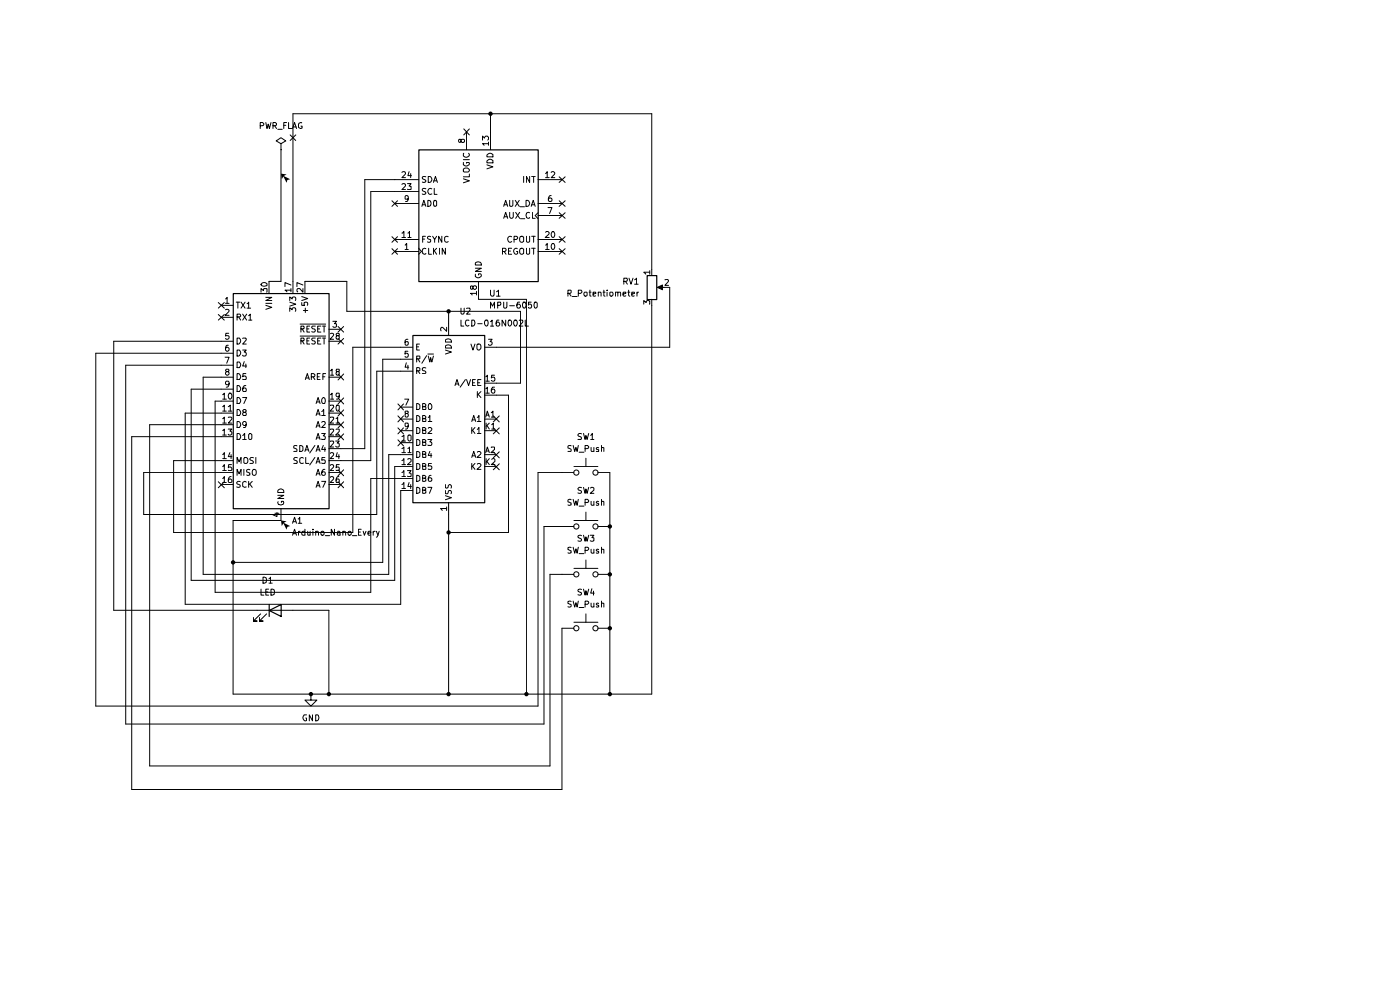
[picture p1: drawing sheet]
<svg xmlns="http://www.w3.org/2000/svg" width="297mm" height="210mm" viewBox="0 0 297 210" stroke-linecap="round" stroke-linejoin="round" font-family="sans-serif">
<path d="M88.9 31.8h25.3v27.9h-25.3zM137.3 58.5h2v5h-2zM49.5 62.3h20.3v45.6h-20.3zM87.6 71.2h15.2v35.4h-15.2zM57.1 129.5l2.5-1.3v2.6zM57.1 128.2v2.6" fill="none" stroke="#000" stroke-width=".25"/>
<g fill="none" stroke="#000" stroke-width=".21">
<path d="M55.2 26.7l.7-.1 .1-.4-.3-.2h-.5v1.3M56.4 26l.2 1.3 .3-1 .2 1 .4-1.3M57.9 26.7l.7-.1 .1-.4-.3-.2h-.5v1.3M58.3 26.7l.4 .6M58.9 27.4h1M59.6 30.5l1-.6-1-.7-1 .7 1 .6v1.2M59.6 31.7h.1M59.6 31.7v28h-2.5v2.5M60.2 26.6h.4M60.8 26h-.6v1.3M61.2 26v1.3h.7M61.6 28.6l1.1 1.2"/>
<path d="M62.1 27.3l.4-1.3 .4 1.3M62.2 26.9h.6M62.7 28.6l-1.1 1.2M64 26.1l-.2-.1-.5 .3 .1 .8 .4 .2 .3-.1v-.4h-.3M85.3 39.1l.5-.2 .2 .3-.1 .3-.6 .7h.7M85.3 36.6l.5-.2 .2 .3-.1 .3-.6 .7h.7M86.4 38.9h.8l-.4 .6h.4v.6h-.8M86.8 36.4l-.3 .9h.8M87.1 36.8v.9M88.8 38.1h-11.4v57.1h-7.6M90.3 37.5a.48 .48 0 0 0-.7 .2l.1 .2 .6 .5-.2 .3-.5-.1M90.8 37.4a.65 .65 0 0 1 .8 .7 .65 .65 0 0 1-.8 .6z"/>
<path d="M91.9 38.7l.5-1.3 .4 1.3M92 38.4h.6M92.1 40v1.2h.6M97.8 29.7l.2-.2h.4l.2 .2-.1 .4a.53 .53 0 0 1-.6 0 .53 .53 0 0 1-.2-.6h-.3l-.1 .5 .2 .2 .3-.2M98.3 37.9l1.3 .5-1.3 .4M98.3 35.9a.8 .8 0 0 1 1.3 .1v.2l-.3 .3h-.8l-.2-.2zM98.3 34.5v.5a.66 .66 0 0 0 .8 .2 .66 .66 0 0 0 .4-.7h-.5v.1M98.3 33.9h1.3M98.4 32.5l-.1 .6a.66 .66 0 0 0 .8 .2 .66 .66 0 0 0 .4-.7l-.1-.1M98.4 27.3l1.2 1.3M99 27.9v3.8M99.6 36.9v.6h-1.3"/>
<path d="M99.6 27.3l-1.2 1.3M102.4 29.7v-.8l.4 .4 .2-.4h.4l.2 .2v.4l-.1 .2M103.3 35l1.3 .4-1.3 .4M103.4 34l.5-.2 .4 .1 .3 .1v.5h-1.3zM103.4 32.8l.5-.3 .4 .1 .3 .2v.5h-1.3zM103.6 30.5h-1.2l.3 .3M103.6 30.1v.7M104.1 24.1v7.6M111.1 37.4v1.3M112.4 37.4v1.3l-.7-1.3v1.3M112.8 37.4h.7M113.2 37.4v1.3"/>
<path d="M114.1 38.1h5.1M115.7 36.8l.4-.4v1.3M115.7 37.7h.8M116.9 36.6l.2-.2h.3l.3 .3-.1 .3-.7 .7h.8M118.6 37.5l1.3 1.2M119.9 37.5l-1.3 1.2M83.1 42.6l1.2 1.2M83.1 50.2l1.2 1.2M83.1 52.7l1.2 1.2M83.7 53.3h5.1M83.7 50.8h5.1M83.7 43.2h5.1"/>
<path d="M84.3 42.6l-1.2 1.2M84.3 50.2l-1.2 1.2M84.3 52.7l-1.2 1.2M85.3 49.4l.4-.3v1.3M85.3 50.4h.7M85.9 52l.4-.4v1.3M85.9 52.9h.7M86.5 49.4l.4-.3v1.3M86.5 50.4h.7M86.6 42.1l-.1 .1h-.5l-.1-.5 .5-.2 .2 .2-.2 1-.4 .1M88.8 40.6h-10.1v57.1h-8.9M88.8 52.7l.6 .6-.6 .6"/>
<path d="M89.5 43.8l.4-1.3 .4 1.3M89.6 43.4h.6M89.7 50.7h.4M90.3 50.1h-.6v1.3M90.3 52.7a.58 .58 0 0 0-.7 .6 .58 .58 0 0 0 .7 .5M90.3 40a.48 .48 0 0 0-.7 .2l.1 .3 .6 .4-.2 .3-.5-.1M90.8 42.5a.64 .64 0 0 1 .7 .6 .64 .64 0 0 1-.7 .7zM90.9 52.7v1.2h.6M91.4 50.2l-.5-.1-.2 .3 .1 .2 .6 .3v.3l-.2 .2-.5-.1M91.6 40h-.2a.64 .64 0 0 0-.7 .6 .64 .64 0 0 0 .7 .6l.2-.1M91.8 50.1l.4 .7 .4-.7M91.9 52.7v1.2"/>
<path d="M92 42.6l.4-.1 .2 .3v.7l-.2 .3-.4-.1zM92.1 53.2l.5 .7M92.2 50.8v.6M92.6 52.7l-.7 .6M93.2 52.7v1.2M93.7 50.1v1.3l-.7-1.3v1.3M94.5 52.7v1.2l-.7-1.2v1.2M95.1 50.2h-.1a.46 .46 0 0 0-.7 .2l.1 .8 .3 .2 .4-.2M100.8 58.2v.5a.66 .66 0 0 0 .8 .2 .66 .66 0 0 0 .4-.7l-.5-.1v.2M100.8 56.9h1.3l-1.3 .7h1.3M100.8 55.8a.72 .72 0 0 1 .8-.2 .72 .72 0 0 1 .5 .6h-1.3zM101.5 59.7v3.8h10.2v83.7"/>
<path d="M106.6 53.3h.7v-.6h-.7v1.2M106.8 43.8l.5-1.3 .4 1.3M106.8 46.3l.5-1.3 .4 1.3M106.9 53.3l.5 .6M106.9 43.4h.6M107 46h.6M107.9 53.3h.4M108.1 42.5v1.2l.2 .1 .4-.1 .1-.2v-1M108.1 45v1.1l.3 .2h.2l.3-.2v-1.1M108.5 52.7h-.6v1.2h.6M108.5 50.2a.59 .59 0 0 0-.8 .5 .59 .59 0 0 0 .8 .6v-.1M109.1 50.8h.5l.2-.3-.1-.3-.6-.1v1.3"/>
<path d="M109.3 42.5l.9 1.3M109.4 45l.8 1.3M109.7 52.7a.58 .58 0 0 0-.7 .6 .58 .58 0 0 0 .7 .5l.1-.5h-.2M110.2 42.5l-.9 1.3M110.2 45l-.8 1.3M110.3 52.8l.3-.1 .5 .1v1l-.3 .1a.46 .46 0 0 1-.6-.4zM110.3 50.3l.3-.2 .5 .2v.9l-.3 .2a.46 .46 0 0 1-.6-.4zM110.3 43.9h1M110.4 46.4h.9M111.6 42.5a.65 .65 0 0 1 .8 .6 .65 .65 0 0 1-.8 .7zM111.7 52.7v1.1l.2 .1 .5-.1v-1.1M111.7 50.1v1.1l.2 .2 .5-.2v-1.1"/>
<path d="M112.4 45.1l-.3-.1a.65 .65 0 0 0-.5 .7 .65 .65 0 0 0 .5 .6l.3-.2M112.7 43.8l.4-1.3 .4 1.3M112.8 52.7h.7M112.8 50.1h.7M112.8 43.4h.6M112.9 45v1.3h.6M113.2 50.1v1.3M113.2 52.7v1.2M114.1 53.3h5.1M114.1 50.8h5.1M114.1 43.2h5.1M114.1 45.7h5.1"/>
<path d="M114.1 45.1l-.6 .6 .6 .7M115.7 52l.4-.4v1.3M115.7 49.3l.2-.2h.3l.3 .3-.1 .3-.7 .7h.8M115.7 52.9h.8M116.2 44h.9l-.5 1.3M116.9 41.5a.72 .72 0 0 0-.6 .5 .72 .72 0 0 0 .3 .8l.4-.1a.42 .42 0 0 0 0-.6 .42 .42 0 0 0-.6 0l-.1 .1M117.1 51.7a.61 .61 0 0 1 .7 .5 .61 .61 0 0 1-.5 .7l-.2-.1-.2-.4zM117.1 49.2a.6 .6 0 0 1 .7 .5 .6 .6 0 0 1-.5 .7l-.4-.5zM118.6 52.7l1.3 1.2M118.6 50.2l1.3 1.2M118.6 45.1l1.3 1.2M118.6 42.6l1.3 1.2"/>
<path d="M119.9 52.7l-1.3 1.2M119.9 50.2l-1.3 1.2M119.9 45.1l-1.3 1.2M119.9 42.6l-1.3 1.2M132.3 59.7l.7-.1v-.6h-.7v1.3M132.7 59.7l.4 .6M133.4 59l.5 1.3 .4-1.3M134.6 59.4l.4-.4v1.3M137.8 57.7h-1.2l.4 .5M137.8 57.4v.8M138.3 58.4v-34.3h-76.2v38.1M141.1 59.4l.5-.1 .2 .2-.7 1h.7"/>
<path d="M46.3 64.2l1.3 1.2M46.3 66.7l1.3 1.2M46.9 64.8h2.5M46.9 67.3h2.5M47.6 64.2l-1.3 1.2M47.6 66.7l-1.3 1.2M47.8 75.8h.8l-.5 1.2M47.8 63.4l.4-.3v1.2M47.8 65.7l.5-.1 .3 .4-.8 .9h.8M47.8 64.3h.8M48.1 78.8l-.3-.2 .1-.2 .5-.1 .2 .3-.1 .1-.4 .1-.3 .3v.2l.3 .3h.2l.3-.3v-.2l-.3-.3M48.4 73.2l-.4 .1a.92 .92 0 0 0 .1 1.2h.2l.3-.2v-.4l-.3-.2h-.2l-.3 .2"/>
<path d="M48.5 70.7h-.6l-.1 .6 .6-.1 .2 .2v.3l-.3 .3h-.3l-.2-.2M49.4 74.9h-29.1v74.9h93.8v-49.6h7.7M49.4 72.4h-25.3v57.1h45.7v17.7M49.4 77.5h-22.7v76.1h88.7v-41.9h6.4M50.1 64.1h.8M50.3 67.2h.6l.2-.1-.1-.4-.7-.1v1.3M50.3 71.7h.5a.72 .72 0 0 1 .2 .8 .72 .72 0 0 1-.7 .5zM50.3 74.3h.5a.72 .72 0 0 1 .2 .8 .72 .72 0 0 1-.7 .4zM50.3 76.8h.5l.2 .2 .1 .5-.3 .5h-.5zM50.3 79.2a.71 .71 0 0 1 .7 .5 .71 .71 0 0 1-.2 .8h-.5zM50.5 64.1v1.3M50.6 67.2l.5 .7"/>
<path d="M51.1 64.1l.9 1.3M51.5 71.8l.7-.1v.2v.3l-.7 .8h.7M51.5 74.3h.7l-.4 .4 .4 .2v.5l-.6 .1-.1-.1M51.5 66.6l.8 1.3M51.8 76.7l-.3 .9h.8M52 64.1l-.9 1.3M52.2 79.2h-.6l-.1 .7 .2-.1h.5v.7l-.7-.1M52.2 77.2v.8M52.3 66.6l-.8 1.3M52.4 64.4l.3-.3v1.3M52.4 65.4h.8M52.7 67l.4-.4v1.3"/>
<path d="M52.7 67.9h.7M55.4 62v-.8l.5 .4 .1-.4h.6v.8M55.6 60a.64 .64 0 0 1 1 .5 .82 .82 0 0 1-1.2-.2zM56.4 64.8l1.3 .4-1.3 .4M56.4 63.1h1.3l-1.3 .7h1.3M56.4 64.3h1.3M61.5 66v-.7l.5 .4 .1-.3h.6v.6M61.5 64.1l1.2 .4-1.2 .4M61.5 63.8v-.8l.5 .4v-.3h.7v.7M61.7 61.6h-1.2l.4 .3M61.7 60.5l-1.2-.6v.9M61.7 61.2v.7"/>
<path d="M63.7 71.3h5.4M63.7 68.7h5.4M63.8 72.3h.6v-.6h-.6v1.3M63.8 69.8h.6v-.6h-.6v1.2M64 64.2v.6h.6l-.1-.6 .3-.1 .4 .1v.6M64 62.9l1.3 .4-1.3 .5M64.1 72.3l.4 .7M64.1 69.8l.4 .6M64.3 61.2v.8l-.7-.8-.5 .1-.1 .4 .2 .2M64.3 60.5l-1.3-.6v.9M64.3 65.9h1M64.7 62.2v-2.5h8.9v6.3h36.8v15.3h-7.6"/>
<path d="M64.8 65.4v.9M65.1 72.3h.4M65.1 69.8h.4M65.7 71.7h-.6v1.3h.6M65.7 69.2h-.6v1.2h.6M66 79.9h.6l.2-.4-.3-.3h-.5v1.3M66.4 79.9l.4 .6M66.9 71.7h-.6l-.2 .2 .3 .4 .4 .1v.5h-.7M66.9 69.2h-.6l-.2 .1 .3 .5h.4v.6h-.7M67.3 79.9h.4M67.4 72.3h.4M67.4 69.8h.4"/>
<path d="M67.9 79.2h-.6v1.3h.6M68.1 71.7h-.7v1.3h.7M68.1 69.2h-.7v1.2h.7M68.4 71.7h.7M68.4 69.2h.7M68.5 79.9h.4M68.7 69.2v1.2M68.7 71.7v1.3M69.1 79.2h-.6v1.3M69.8 72.4h2.5M69.8 69.8h2.5M70.1 78.7l.3-.4v1.3"/>
<path d="M70.1 70.8l.4-.1 .3 .3-.8 1h.8M70.1 79.6h.7M70.6 68.2h.8l-.4 .5h.4v.6l-.3 .1h-.3l-.2-.1M71.5 78.8l-.2-.2 .1-.3h.5v.4a.51 .51 0 0 0-.5 .3 .51 .51 0 0 0 0 .5l.4 .1 .2-.2v-.4l-.2-.2M71.5 71.2h-.1v-.4h.6v.3l-.5 .1-.2 .3v.2l.2 .3 .5-.2v-.4l-.2-.2M71.7 69.3l1.2 1.1M71.7 71.8l1.2 1.2M71.7 79.3l1.2 1.3M72.9 69.3l-1.2 1.1M72.9 71.8l-1.2 1.2M72.9 79.3l-1.2 1.3M86.2 77l-.3 .9h.8"/>
<path d="M86.5 74.5h-.6v.6l.2-.2 .4 .1v.7l-.4 .1-.2-.2M86.5 72l-.6 .2v.9l.2 .1h.4v-.7h-.5l-.1 .1M86.5 77.5v.8M87.5 73.7h-12.7v39.2h-38v-15.2h12.6M87.5 78.7h-7.6v30.4h-49.4v-8.9h18.9M87.5 76.2h-6.3v43.1h-31.8M88.4 78.7h.6l.1-.6-.7-.1v1.2M88.4 76.1h.6l.1-.5-.7-.1v1.3M88.4 73.6h.4M88.6 78.7l.5 .5M88.6 76.1l.5 .7M89 73h-.6v1.3h.6"/>
<path d="M90.3 78.1h-.6v.5l.4 .1 .2 .4-.1 .1h-.6M90.5 75.4l-1 1.6M90.8 75.1h1.1M90.8 75.5l.4 1.3 .2-.9 .2 .9 .3-1.3M94.5 74.3l1.3 .4-1.3 .4M94.7 73.2a.72 .72 0 0 1 1.1 .6h-1.3v-.4zM94.7 72a.72 .72 0 0 1 1.1 .6h-1.3v-.5zM94.7 69.4v.9l-.9-.9-.3 .3 .1 .5M95.2 66v5.1M97.8 67.9v1.3h.6M97.8 65.4v1.1l.2 .1h.2l.3-.2v-1M99 65.4h.7v.2l-.7 1h.7"/>
<path d="M99.5 68l-.1-.1a.65 .65 0 0 0-.7 .5 .65 .65 0 0 0 .4 .8l.4-.2M99.9 73l.4 1.3 .5-1.3M100.1 67.9a.65 .65 0 0 1 .7 .5 .65 .65 0 0 1-.5 .8h-.2zM100.3 60.9l.3-.3h.2l.3 .3v.2l-.3 .3h-.2l-.3-.3-.1-.4h-.4l.1 .6 .2 .1 .2-.3M101.1 62.2h-1.3l.4 .4M101.1 61.8v.8M101.2 73.2l.1-.2h.5a.8 .8 0 0 1-.1 1.3h-.3l-.2-.3zM101.3 68.7h1M102.9 68.1l.1-.2h.4a.82 .82 0 0 1-.3 1.3 .85 .85 0 0 1-.2-1.1zM103 79.9l.4-.3v1.3M103.6 72h.8l-.4 .5 .4 .1v.4l-.3 .2h-.3l-.2-.1M104.1 65.4v-1.3l.4 .8 .4-.8v1.3"/>
<path d="M104.1 68.2l.3-.3v1.3M104.1 61.6v1l.2 .2h.3l.2-.2v-1M104.1 69.2h.6M104.9 79.6h-.6l-.1 .6 .3-.2 .4 .1v.7l-.4 .1-.3-.2M105.3 61.9l.4-.3v1.2M105.3 62.8h.8M105.6 64.8l.6-.1v-.6h-.6v1.3M105.8 67.9l-.4 .1-.2 .9 .3 .3h.2l.3-.3v-.3l-.3-.3h-.2l-.3 .3M106.8 64.1v1.1l.2 .2h.3l.2-.3v-1M107.3 67.9v1.3l-.8-1.3v1.3M107.9 68v-.1a.65 .65 0 0 1 .7 .6 .65 .65 0 0 1-.5 .7l-.2-.2-.1-.3zM108.1 64.9h1"/>
<path d="M109.1 67.9h.5a.82 .82 0 0 1-.3 1.3 .89 .89 0 0 1-.2-1.3zM110.2 68l.6-.1 .1 .2-.1 .3-.6 .8h.7M110.2 64.1l-.4 .1-.2 .9 .3 .3h.3l.2-.3v-.3l-.2-.3h-.3l-.3 .3M111 64.1h.4a.76 .76 0 0 1-.2 1.3l-.2-.2a.87 .87 0 0 1 0-1.1zM111.4 67.9v1.3h.7M112.7 64.1h-.6v.6l.4-.2 .3 .3-.1 .5-.4 .1-.2-.2M113.4 64.2l.4-.1 .2 .2v.8l-.3 .3-.3-.2zM120.5 62.2h.5l.2-.1v-.5h-.7v1.2M120.7 62.2l.5 .6M121.4 62.9h1M122.7 62.2h.5l.2-.2v-.4h-.7v1.2M124 62.1h.5v.6l-.4 .1-.2-.2z"/>
<path d="M125 62h.4M125.1 61.6v1.1l.3 .1M125.8 62.4l.6-.2-.1-.2h-.5v.7h.5M126.9 62.1l.5-.1 .1 .8M126.9 62v.8M127.9 62h.5M128.1 61.6v1.1l.3 .1M128.8 61.6h.1M128.8 62v.8M129.5 62h.4l.1 .2v.4l-.2 .2-.4-.1zM130.6 62.1l.5-.1v.8M130.6 62v.8"/>
<path d="M131.1 62.1v-.1h.5l.1 .8M132.2 62.4l.6-.2v-.2h-.6v.1v.6l.1 .1 .5-.1M133.2 62h.4M133.3 61.6v1.1l.3 .1M134 62.4l.6-.2-.1-.2h-.5v.7h.5M134.6 60.3h.8M135.1 62v.8M135.5 62l-.4 .2M136.6 64.5v-.7l.5 .4 .2-.4h.5v.7M138.3 63.5v83.7h-88.9v-36.8h10.2v-2.5M139.4 61l1.1-.5v1zM139.8 61h2.3v12.7h-39.3"/>
<path d="M47.2 83.7l.4-.3v1.3M47.2 86.3l.4-.4v1.3M47.2 88.8l.4-.3v1.2M47.2 91.4l.4-.4v1.3M47.2 96.4l.4-.4v1.3M47.2 99l.4-.4v1.2M47.2 84.7h.8M47.2 87.2h.8M47.2 89.7h.8M47.2 92.3h.8M47.2 97.3h.8M47.2 99.8h.8"/>
<path d="M48.4 86.3l.5-.4v1.3M48.4 88.6l.6-.1 .2 .1-.1 .4-.7 .7h.8M48.4 91h.8l-.4 .4 .4 .3v.3l-.3 .3h-.3l-.2-.2M48.4 87.2h.8M48.6 83.4h.4a.76 .76 0 0 1-.2 1.3l-.2-.2a.87 .87 0 0 1 0-1.1zM48.6 81.4l-.1 .1a.42 .42 0 0 1-.6-.1 .42 .42 0 0 1 .1-.5h.4a.76 .76 0 0 1-.4 1.2M48.8 96l-.4 .9h.8M49 96.4v.9M49.1 98.6h-.6l-.1 .6 .2-.1h.3l.3 .2v.4l-.2 .1-.6-.1M49.4 85.1h-3.8v40.5h33.1v-24.1h8.8M49.4 87.6h-10.1v40.6h45.7v-24.1h2.5M49.4 90.1h-17.7v72.4h85v-40.7h5.1"/>
<path d="M49.4 92.6h-21.5v74.9h91.3v-34.2h2.6M49.4 80h-6.3v41.8h39.4v-25.4h5M49.4 82.5h-8.8v40.6h43.1v-24.1h3.8M50.3 84.3a.71 .71 0 0 1 .7 .5 .71 .71 0 0 1-.2 .8h-.5zM50.3 86.9a.71 .71 0 0 1 .7 .4 .71 .71 0 0 1-.2 .8h-.5zM50.3 89.4a.71 .71 0 0 1 .7 .5 .71 .71 0 0 1-.2 .8h-.5zM50.3 91.9a.71 .71 0 0 1 .7 .5 .71 .71 0 0 1-.2 .8h-.5zM50.3 98.3v-1.3l.4 1 .4-1v1.3M50.3 81.8a.71 .71 0 0 1 .7 .4 .71 .71 0 0 1-.2 .9h-.5zM51.5 84.3h.8l-.6 1.3M51.5 92.4l.4-.5v1.3M51.5 93.2h.7"/>
<path d="M51.7 87.5l-.2-.4 .2-.2 .5 .1v.4l-.5 .1-.2 .2 .1 .4h.6v-.4l-.2-.2M51.7 97.2l.3-.2 .3 .1a.74 .74 0 0 1 0 1.2h-.4l-.2-.2zM51.7 99.6v1.2M52.2 81.8l-.5 .1-.2 .5v.5l.1 .2h.6v-.7l-.5-.1-.2 .2M52.2 90l-.2 .3h-.3l-.2-.3v-.3l.2-.3h.3l.2 .3-.1 .9-.5 .1M53 91.9l.4 .3v.8l-.1 .2h-.4l-.2-.2v-.8zM53 99.7l-.4-.1-.3 .1 .1 .5 .6 .1v.5h-.7M53.6 99.7l.2-.1 .5 .1 .1 .7-.4 .4-.4-.1zM53.8 97.1l-.5-.1-.3 .3 .2 .3 .6 .4-.2 .3h-.6M54.3 97v1.3M63 94.6l-.4-.1-.3 .2v.3l.6 .2 .1 .5-.7 .1M63.1 97.1l-.5-.1-.3 .3 .2 .3a.47 .47 0 0 1 .4 .2 .47 .47 0 0 1 .1 .5h-.7"/>
<path d="M63.6 94.5l.6 .2 .1 .1v.7l-.3 .3h-.4zM64.3 97.2l-.3-.2-.4 .4v.6l.2 .3 .5-.1M64.7 95.8l.4-1.3 .4 1.3M64.8 80.5l.4-1.3 .4 1.3M64.8 95.4h.6M64.9 97v1.3h.6M64.9 80.2h.6M66.8 94.5l-1.1 1.6M66.8 97l-1.1 1.6M67.1 85.6l.4-1.3 .4 1.3M67.1 88.1l.4-1.2 .4 1.2M67.1 90.7l.4-1.3 .4 1.3"/>
<path d="M67.1 93.2l.4-1.3 .4 1.3M67.1 95.8l.4-1.3 .4 1.3M67.1 98.3l.4-1.3 .4 1.3M67.2 85.3h.6M67.2 87.8h.6M67.2 90.3h.6M67.2 92.9h.6M67.2 95.4h.6M67.2 98h.6M68.2 87.3l.5-.4v1.2M68.2 89.6l.5-.2 .3 .3-.1 .3-.7 .7h.8M68.2 91.9h.8l-.4 .6 .4 .2-.1 .5-.7-.1"/>
<path d="M68.2 88.1h.8M68.6 84.3a.76 .76 0 0 1 .2 1.3h-.3a.8 .8 0 0 1 .1-1.3zM68.6 94.5l-.4 .8h.9M68.9 97h-.6l-.1 .6a.48 .48 0 0 1 .7 0 .48 .48 0 0 1 0 .7l-.7-.1M68.9 99.6a.71 .71 0 0 0-.6 .5 .71 .71 0 0 0 .2 .7h.4l.1-.5-.3-.2h-.2l-.3 .2M68.9 94.9v.9M69.8 85.1h2.5M69.8 87.6h2.5M69.8 90.1h2.5M69.8 92.6h2.5M69.8 80h2.5M70.1 83.7l.3-.3v1.3"/>
<path d="M70.1 86l.6-.1 .1 .4-.8 .9h.8M70.1 88.6l.6-.1 .1 .3-.8 .9h.8M70.1 91.1l.6-.1 .1 .4-.8 .9h.8M70.1 93.6h.6l.1 .3-.8 .9h.8M70.1 96.2l.4-.2 .3 .4-.8 .9h.8M70.1 98.7l.4-.1 .3 .4-.8 .8h.8M70.1 84.7h.7M71.2 93.6h.8l-.5 .4 .5 .1v.6l-.2 .1h-.4l-.2-.1M71.3 88.8l.3-.3v1.2M71.3 91.1l.6-.1 .1 .5-.8 .8h.8M71.3 89.7h.7M71.4 86l.4-.1 .2 .2v.9l-.3 .2-.3-.2z"/>
<path d="M71.5 96l-.2 .9h.8M71.7 84.4l1.2 1.3M71.7 87l1.2 1.2M71.7 89.5l1.2 1.3M71.7 92l1.2 1.3M71.7 99.7l1.2 1.2M71.9 96.4v.9M72 83.9l-.2 .3-.4-.1v-.7l.6 .1v.8l-.2 .3-.4 .1M72 98.6h-.6l-.1 .6 .2-.1h.3l.2 .1v.5h-.7M72.9 84.4l-1.2 1.3M72.9 87l-1.2 1.2M72.9 89.5l-1.2 1.3"/>
<path d="M72.9 92l-1.2 1.3M72.9 99.7l-1.2 1.2M84.4 85.7l1.2 1.3M84.4 88.2l1.2 1.3M84.4 90.8l1.2 1.2M84.4 93.3l1.2 1.3M85 93.9h2.5M85 86.4h2.5M85 88.9h2.5M85 91.4h2.5M85.3 92.6l.4-.3v1.3M85.3 95.2l.4-.4v1.2"/>
<path d="M85.3 97.7l.4-.4v1.3M85.3 93.6h.7M85.3 96h.7M85.3 98.6h.7M85.6 85.7l-1.2 1.3M85.6 88.2l-1.2 1.3M85.6 90.8l-1.2 1.2M85.6 93.3l-1.2 1.3M85.9 84.7h.8l-.6 1.2M86.1 87.7l-.2-.1v-.3l.6-.1v.4l-.6 .2v.5l.2 .2h.3l.2-.3v-.2l-.2-.3M86.4 99.8h.8l-.4 .5 .4 .2v.5h-.8M86.5 95.2l.4-.4v1.2"/>
<path d="M86.5 97.5l.2-.2 .4 .1 .1 .5-.8 .7h.8M86.5 96h.7M86.6 90.3l-.2 .2h-.3l-.2-.2v-.5l.6-.1 .1 .7a.58 .58 0 0 1-.6 .6M86.7 92.3h.3l.2 .2v.8l-.2 .3-.5-.3v-.8zM88.4 93.2h.2l.5 .4v.6l-.3 .3h-.4zM88.4 95.8h.2l.5 .3v.7l-.3 .2h-.4zM88.4 98.3h.2l.5 .3v.7l-.3 .3h-.4zM88.4 85.6h.2l.5 .3v.7l-.3 .3h-.4zM88.4 88.1h.2l.5 .4v.7l-.3 .2h-.4zM88.4 90.7h.2l.5 .3v.7l-.3 .2h-.4zM89.7 93.8h.5l.1-.3-.2-.3h-.4v1.3h.6v-.5l-.2-.2M89.7 96.4h.5l.1-.4-.2-.2h-.4v1.2h.6v-.5l-.2-.1"/>
<path d="M89.7 98.9h.5l.1-.3-.2-.3h-.4v1.3h.6v-.5l-.2-.2M89.7 86.3h.4l.2-.3-.2-.4h-.4v1.3l.6-.1v-.4l-.2-.1M89.7 88.8h.4l.2-.2-.2-.5h-.4v1.3l.6-.1v-.4l-.2-.1M89.7 91.3h.5l.1-.4-.2-.2h-.4v1.2h.6v-.5l-.2-.1M90.8 93.2h.8l-.4 .5 .3 .1v.6h-.7M90.8 88.6l.4-.5v1.3M90.8 90.8l.2-.1h.4l.2 .4-.8 .8h.8M90.8 89.4h.8M90.9 85.8l.3-.2a.75 .75 0 0 1 .2 1.3l-.5-.1zM91.2 95.8l-.4 .8h.8M91.4 96.2v.8M91.5 98.3h-.6l-.1 .6h.7v.6h-.7"/>
<path d="M96.5 81.8l.4-1.3 .5 1.3M96.7 81.4h.6M98.7 80.5l-1.1 1.6M99 80.5l.4 1.3 .4-1.3M100.1 89.4l.4-1.3 .4 1.3M100.1 97l.4-1.2 .4 1.2M100.1 90.7v1.2M100.1 98.3v1.3M100.2 89.1h.6M100.2 96.7h.6M100.2 81.2h.5M100.2 91.3l.6 .6"/>
<path d="M100.2 98.9l.6 .7M100.8 90.7l-.7 .7M100.8 98.3l-.7 .8M100.8 80.5h-.6v1.3h.6M101.3 88.6l.3-.5v1.3M101.3 95.9l.1-.1h.4l.2 .4-.8 .8h.8M101.3 91.1l.3-.4v1.2M101.3 98.5l.1-.2h.4l.2 .4-.8 .9h.8M101.3 83.1v1.2M101.3 89.4h.7M101.3 91.9h.7M101.3 81.2h.5"/>
<path d="M101.4 83.7l.6 .6M102 80.5h-.7v1.3h.7M102 83.1l-.7 .7M102.8 99h2.5M102.8 96.4h2.5M102.8 83.8h5.1v29.1h-12.7M102.8 88.9h2.5M102.8 91.4h2.5M103 82.5l.4-.4v1.3M103 88.5l.4-1.3 .4 1.3M103 96l.4-1.2 .4 1.2M103 80.9h.8"/>
<path d="M103 83.4h.8M103.1 88.1h.6M103.1 95.7h.6M103.1 89.7v1.3M103.1 97.3v1.3M103.3 90.3l.5 .7M103.3 97.9l.5 .7M103.8 89.7l-.7 .7M103.8 97.3l-.7 .7M104.2 87.5l.4-.3v1.3M104.2 94.9l.6-.1 .1 .5-.8 .7h.8M104.2 88.5h.7"/>
<path d="M104.3 90.1l.3-.4v1.3M104.3 97.5l.2-.2h.3l.2 .2v.4l-.8 .7h.8M104.3 91h.7M104.6 88.2l1.3 1.3M104.6 90.8l1.3 1.2M104.6 95.8l1.3 1.3M104.6 98.4l1.3 1.3M104.9 82.1h-.4l-.3 .5v.5l.3 .3 .4-.1v-.7l-.4-.1-.3 .3M105.9 88.2l-1.3 1.3M105.9 90.8l-1.3 1.2M105.9 95.8l-1.3 1.3M105.9 98.4l-1.3 1.3"/>
<path d="M121.2 94.6l-.5-.1-.2 .2v.3l.7 .3-.1 .5h-.6M121.6 94.5l.3 1.3 .3-.9 .2 .9 .3-1.3M121.8 99h5M122.9 95.9h1M123.4 92l-.5-.1-.3 .3 .2 .3a.47 .47 0 0 1 .4 .2 .47 .47 0 0 1 .1 .5h-.7M123.8 91.9l.3 1.3 .2-.8 .2 .8 .4-1.3M124.1 95.2l.7-.1 .1-.4-.3-.2h-.5v1.3M124.3 97.2v1.8M125.3 92.4l.3-.5v1.3M125.3 93.2h.7M125.4 94.9l.1 .9 .5-.1M126 94.9v.9"/>
<path d="M127 95l-.3-.1-.2 .2 .1 .2 .4 .1v.4h-.5M127.6 95.1l.2-.2 .3 .1v.8M127.6 94.5v1.3M46.3 102.2l1.3 1.3M46.9 102.8h2.5M47.2 101.5l.4-.4v1.3M47.2 102.4h.8M47.6 102.2l-1.3 1.3M49 101.1l-.4 .2a.94 .94 0 0 0 0 1.1h.4l.2-.2v-.3l-.3-.3h-.2l-.3 .3M50.3 100.8v-1.2l.4 .9 .4-.9v1.2M51 102.2l-.5-.1-.3 .3 .2 .3 .5 .2 .1 .2a.48 .48 0 0 1-.8 .2M52.2 102.3l-.3-.2-.4 .3v.7l.4 .3 .3-.1"/>
<path d="M52.7 102.1v1.3M53 102.7l.5 .7M53.5 102.1l-.8 .8M58.3 108.9h.9M58.8 108.7v.9l-.9-.4M58.9 105.1h1.3l-1.3 .6h1.3M59 106.4l-.1 .1a.64 .64 0 0 0 .6 .6 .64 .64 0 0 0 .7-.5l-.1-.3h-.4v.3M59.1 103.9a.65 .65 0 0 1 .8-.1 .65 .65 0 0 1 .3 .7h-1.3zM62.1 113.5l.4-1.2 .4 1.2M62.1 111l.4-1.3 .4 1.3M62.1 113.2h.6M62.1 110.7h.6"/>
<path d="M63.2 110.1h.2l.2-.4v1.3M63.2 111h.8M63.3 112.7v.8M63.7 112.7l-.4 .2M64.7 112.8l-.4-.1-.3 .2 .1 .6h.6M64.7 112.3v1.2M65.3 112.7v.8h.5M65.8 112.7v.8M66.4 112.3v.1M66.4 112.7v.8M67 112.8l.4-.1 .2 .2v.6M67 112.7v.8"/>
<path d="M67.1 100.8l.4-1.2 .4 1.2M67.1 103.4l.4-1.3 .4 1.3M67.2 100.5h.6M67.2 103h.6M68.2 112.8h.5v.7h-.5zM68.2 102.1h.9l-.6 1.3M69 113.6h.9M69.8 100.2h2.5M69.8 102.8h2.5M70.1 101.3l.4-.2 .3 .4-.8 .9h.8M71 112.3v1.2l-.7-1.2v1.2M71.6 112.8l.4-.1 .1 .2v.6"/>
<path d="M71.7 102.2l1.2 1.3M71.9 101.1a.58 .58 0 0 0-.6 .6l.1 .7 .6-.1v-.5l-.2-.2h-.3l-.2 .3M72.1 113h-.4l-.2 .2 .2 .3h.4M72.7 112.8l.4-.1 .2 .2v.6M72.7 112.7v.8M72.9 102.2l-1.2 1.3M73.9 112.8h.5v.7h-.5zM74.8 113.6h.9M76 112.9h.5M76.6 112.3h-.6v1.2h.6M77 112.7l.3 .8 .3-.8M78.1 113.1l.6-.1-.2-.3-.4 .2v.5l.1 .1h.4"/>
<path d="M79.2 112.7v.8M79.6 112.7l-.4 .2M79.8 112.7l.4 .8M80.4 112.7l-.2 .8-.4 .5M85.3 100.2l.4-.4v1.3M85.3 102.8l.4-.4v1.2M85.3 101.1h.7M85.3 103.6h.7M86.8 102.4l-.3 .8h.8M87.1 102.8v.8M88.4 100.8h.2l.5 .4v.7l-.5 .2h-.2zM88.4 103.4h.2l.5 .3v.7l-.5 .2h-.2z"/>
<path d="M89.7 101.4h.5l.1-.3-.2-.3h-.4v1.3l.6-.1v-.4l-.2-.2M89.7 104h.5l.1-.4-.2-.2h-.4v1.2h.6v-.5l-.2-.1M90.8 103.4h.8l-.5 1.2M91.4 100.8a.72 .72 0 0 0-.5 .6 .72 .72 0 0 0 .2 .7l.4-.1 .1-.4-.2-.3h-.3l-.3 .3M94.5 105.2l1.3 .4-1.3 .4M94.5 104.1l.1 .6h.3l.3-.6h.4l.2 .2-.1 .4M94.5 102.8v.7h.5l.1-.5 .4-.2 .3 .2-.1 .5M94.7 107.9h-1.2l.3 .4M94.7 107.5v.8M95.2 106.6v40.6M121.2 106l-.5-.1-.2 .2 .1 .4 .6 .2v.4h-.7M121.2 116.2h-.7v.4l.7 .2v.5h-.7"/>
<path d="M121.6 105.9l.3 1.3 .3-.9 .2 .9 .3-1.3M121.6 116.1l.3 1.2 .3-.9 .2 .9 .3-1.2M121.8 110.4h5M122.9 107.4h1M122.9 117.4h1M123.4 103.5l-.5-.1-.3 .2 .2 .4 .5 .1 .1 .3a.48 .48 0 0 1-.8 .2M123.4 113.6l-.5-.1-.3 .3 .1 .2 .6 .3 .1 .3a.48 .48 0 0 1-.8 .1M123.8 103.4l.3 1.2 .2-.9 .2 .9 .4-1.2M123.8 113.5l.3 1.3 .2-.9 .2 .9 .4-1.3M124.1 106.6l.7-.1 .1-.3-.3-.3h-.5v1.3M124.1 116.8h.5l.3-.3-.1-.3-.7-.1v1.2M124.3 108.6v1.8"/>
<path d="M124.3 118.8v1.8M125.2 113.5h.8l-.4 .5 .4 .1v.6h-.8M125.3 103.5l.2-.1 .4 .1 .1 .5-.8 .6h.8M125.4 106.3v.7l.2 .2 .4-.1M125.4 116.5v.7l.2 .1h.4M126 106.3v.9M126 116.5v.8M126.8 100.2h2.6v47M126.8 111.7h2.6M127 106.4l-.3-.1-.2 .2 .2 .3h.3v.3h-.5M127 116.6l-.3-.1-.2 .2 .2 .2 .3 .1v.3h-.5M127.6 106.5l.2-.2 .3 .1v.8"/>
<path d="M127.6 116.6h.5v.7M127.6 105.9v1.3M127.6 116.1v1.2M55.3 130.2l-1.5 1.5h.7h-.7v-.7M55.4 125v1.2h.6M55.8 122.4a.65 .65 0 0 1 .8 .7 .65 .65 0 0 1-.8 .6zM56.4 125.6h.4M56.6 130.2l-1.6 1.5h.8h-.8v-.7M57 125h-.6v1.2h.6M57.1 122.8l.3-.4v1.3M57.1 123.7h.6M57.5 125a.65 .65 0 0 1 .8 .6 .65 .65 0 0 1-.8 .6z"/>
<path d="M121.2 127.6h-.7v.4l.7 .3-.1 .4h-.6M121.6 127.5l.3 1.3 .3-1 .2 1 .3-1.3M121.8 120.6h5M121.8 132h5M122.9 128.9h1M123.4 125.1h-.7v.4l.6 .1 .1 .4-.3 .2h-.5M123.8 125l.3 1.2 .2-.9 .2 .9 .4-1.2M124.1 128.2h.5l.3-.3-.1-.3-.7-.1v1.3M124.3 130.2v1.8M125.4 127.9v.7l.2 .2 .4-.2M125.6 124.9l-.3 .9h.8M125.9 125.4v.8"/>
<path d="M126 127.9v.9M126.8 121.8h2.6M126.8 133.3h2.6M127 128l-.3-.1-.2 .2 .2 .3h.3v.3h-.5M127.6 128h.5v.8M127.6 127.5v1.3M65 151.6h-.5a.66 .66 0 0 0-.2 .8 .66 .66 0 0 0 .7 .4v-.5h-.1M66 147.2v1.3h1.2l-1.2 1.3-1.3-1.3h1.3M66 147.2h.1M66.3 151.6v1.3l-.7-1.3v1.3M67 151.6a.65 .65 0 0 1 .7 .6 .65 .65 0 0 1-.5 .7h-.2z"/>
<circle cx="122.3" cy="100.2" r=".55"/>
<circle cx="122.3" cy="111.7" r=".55"/>
<circle cx="126.3" cy="100.2" r=".55"/>
<circle cx="126.3" cy="111.7" r=".55"/>
<circle cx="122.3" cy="121.8" r=".55"/>
<circle cx="122.3" cy="133.3" r=".55"/>
<circle cx="126.3" cy="133.3" r=".55"/>
<circle cx="126.3" cy="121.8" r=".55"/>
</g>
<g fill="#000">
<path d="M59.6 36.8l1.2 .2-.6 .3 1.4 .7-.6 .2-.2 .6-.7-1.4-.3 .6zM139.4 61l1.1-.5v1zM59.6 110.4l1.2 .2-.6 .3 1.4 .7-.6 .2-.2 .6-.7-1.4-.3 .6z"/>
<circle cx="104.1" cy="24.1" r=".47"/>
<circle cx="95.2" cy="66" r=".47"/>
<circle cx="49.4" cy="119.3" r=".47"/>
<circle cx="95.2" cy="112.9" r=".47"/>
<circle cx="129.4" cy="111.7" r=".47"/>
<circle cx="129.4" cy="133.3" r=".47"/>
<circle cx="129.4" cy="121.8" r=".47"/>
<circle cx="66" cy="147.2" r=".47"/>
<circle cx="69.8" cy="147.2" r=".47"/>
<circle cx="95.2" cy="147.2" r=".47"/>
<circle cx="111.7" cy="147.2" r=".47"/>
<circle cx="129.4" cy="147.2" r=".47"/>
</g>
</svg>
